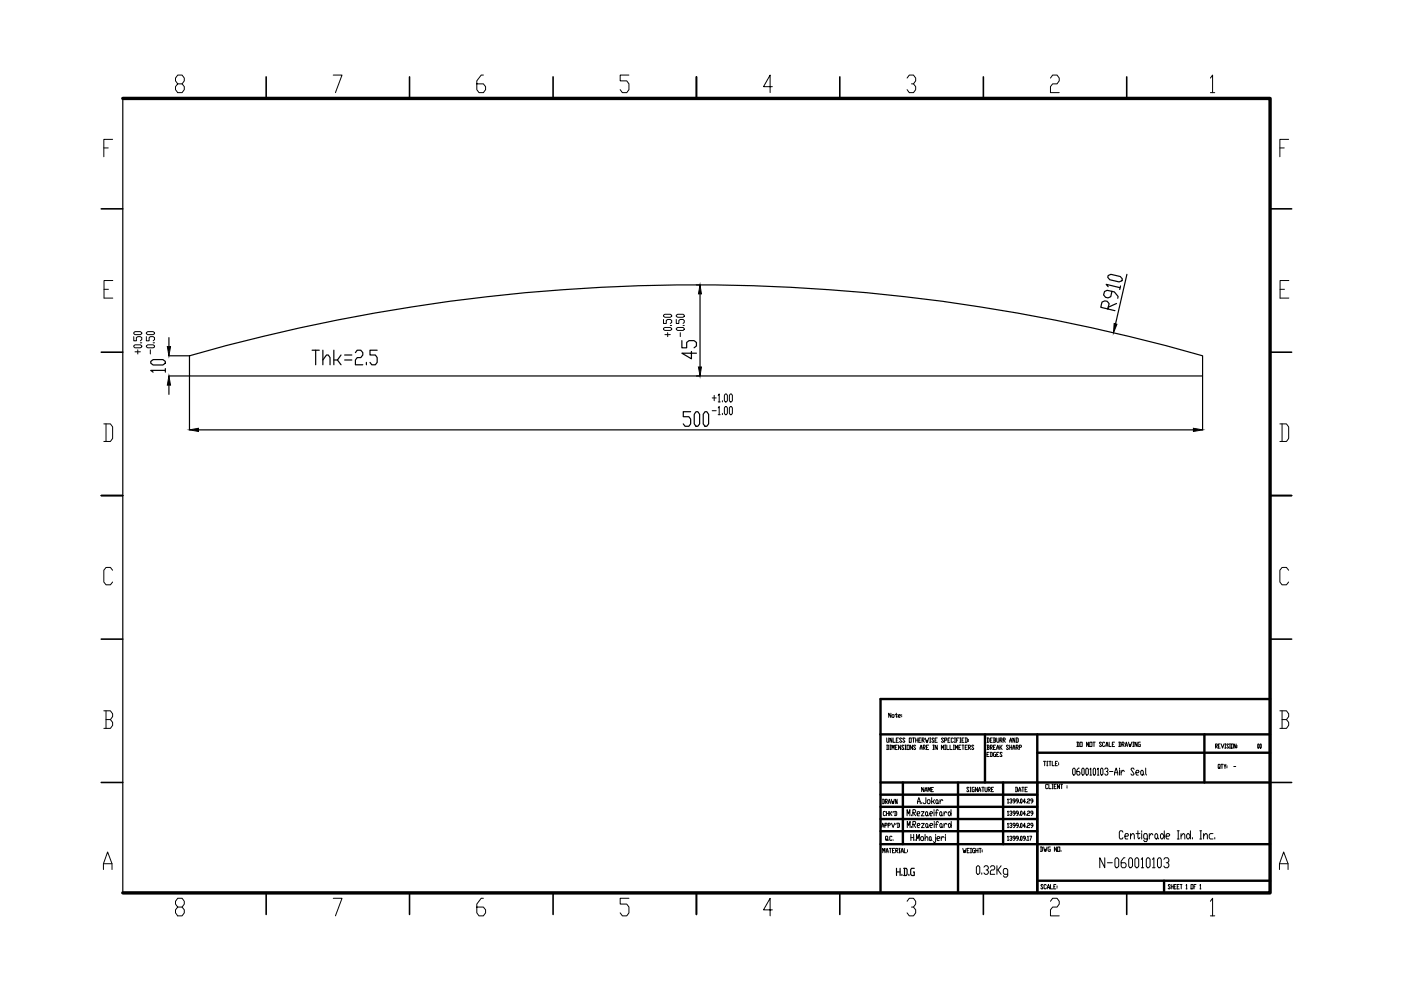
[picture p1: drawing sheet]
<svg xmlns="http://www.w3.org/2000/svg" width="297mm" height="210mm" viewBox="0 0 297 210" stroke-linecap="round" stroke-linejoin="round" font-family="sans-serif">
<!-- layer: 0 -->
<g fill="none" stroke="#000" stroke-width=".25">
<path d="M26 20.9v168.4M235 58.4l.5-.2 2 .4 .5 .5-.1 .4-.6 .3-2-.5-.4-.5zM238.9 58.2l-2.4 10.5M32 76.6l.5-.4h2l.6 .4v.4l-.6 .4h-2l-.5-.4zM35.1 78.5h-3.1l.5 .4M35.1 78.1v.8M35.8 79.7h4.3M35.8 75.4h4.3M35.8 71.6v1.9M40.2 75.4a390.8 390.8 0 0 1 214.8 0v4.3h-214.8zM40.2 79.8v11.3M66.2 74.3h1.5"/>
<path d="M66.9 74.3v3M68.5 76.3l.7-1h.4l.4 .5v1.5M68.5 74.3v3M70.8 74.3v3M71.5 76.3l.8 1M72.3 75.3l-.8 1h-.7M73.1 75.3h1.5M73.1 76.3h1.5M75.4 74.8l.3-.5h.8l.4 .5v.5l-.4 .5h-.8l-.3 .5v1h1.5M77.7 76.8v.5M80 74.3h-1.6v1h1.2l.4 .5v1l-.4 .5h-.8l-.4-.5M144.6 72.2v1.5h1v-1.1l.5-.4h1.1l.5 .4v.8l-.5 .3"/>
<path d="M146.6 74.5v1.6l-2-1.2h3.1M147.7 79.7h.7M147.7 60.4h.7M148.4 62.3v15.5M234.9 65.5l.3-1.1-.5-.5-.5-.1-.6 .3-.2 1.1 3 .7M235 60.8l-.5-.5 3 .7M235.8 61.8l-.3 1.1-.6 .3-.5-.2-.4-.5 .2-.7 .5-.2 1.6 .3 .8 1-.1 .3M236.7 64.3l-1.7 .9M237.6 60.6l-.2 .8M255 79.8v11.3M35.8 81.7v1.9M42.1 91.1h210.9"/>
<path d="M146.4 87.3h-1.5v1h1.2l.3 .6v1l-.3 .5h-.9l-.3-.5M147.6 87.3h.4l.3 .5v2.1l-.3 .5h-.4l-.4-.5v-2.1zM149.5 87.3h.4l.3 .5v2.1l-.3 .5h-.4l-.4-.5v-2.1zM190.1 184.1v1.5M190.1 184.9h.7M190.8 184.1v1.5M191.2 185.4v.2M191.6 184.1h.6l.1 .3v1l-.1 .2h-.6M191.8 184.1v1.5M192.7 185.4v.2M193.8 184.1h-.5l-.2 .3v1l.2 .2h.5v-.7h-.1"/>
</g>
<g fill="none" stroke="#000" stroke-width=".51">
<path d="M186.7 155.7h82.6M208.8 155.7v10.2M219.9 155.7v33.6M219.9 159.6h49.4M255.4 155.7v10.2M269.3 148.2h-82.6v40.9M186.7 179h82.6M186.7 165.9h82.6M186.7 176.2h33.2M186.7 173.7h33.2M186.7 171.1h33.2M186.7 168.5h33.2"/>
<path d="M191.4 165.9v13.1M203.1 165.9v23.2M212.7 165.9v13.1M219.9 186.7h49.4M246.8 186.7v2.6"/>
</g>
<path d="M26 20.9h243.3v168.4h-243.3" fill="none" stroke="#000" stroke-width=".72"/>
<g fill="none" stroke="#000" stroke-width=".34">
<path d="M56.4 16.3v4.6M86.8 16.3v4.6M117.3 16.3v4.6M147.7 16.3v4.6M178.1 16.3v4.6M208.5 16.3v4.6M238.9 16.3v4.6M21.5 44.3h4.5M269.3 44.3h4.6M21.5 74.7h4.5M269.3 74.7h4.6M21.5 105.1h4.5"/>
<path d="M269.3 105.1h4.6M21.5 135.5h4.5M269.3 135.5h4.6M21.5 165.9h4.5M269.3 165.9h4.6M56.4 189.3v4.6M86.8 189.3v4.6M117.3 189.3v4.6M147.7 189.3v4.6M178.1 189.3v4.6M208.5 189.3v4.6M238.9 189.3v4.6"/>
</g>
<g fill="none" stroke="#000" stroke-width=".21">
<path d="M37.7 17.8l-.5-.7v-.5l.5-.7h.9l.5 .7v.5l-.5 .7h-.9l-.5 .6v.6l.5 .6h.9l.5-.6v-.6l-.5-.6M70.7 15.9h1.8l-1.4 3.7M102.5 15.9h-.5l-.9 1.2v1.9l.5 .6h.9l.5-.6v-.6l-.5-.6h-1.4M133.4 15.9h-1.9v1.2h1.4l.5 .7v1.2l-.5 .6h-.9l-.5-.6M163.7 18.4h-1.8l1.4-2.5v3.7M192.3 16.6l.5-.7h.9l.4 .7v.5l-.4 .7h-.4M193.7 17.8l.4 .6v.6l-.4 .6h-.9l-.5-.6M222.7 16.6l.5-.7h.9l.5 .7v.5l-.5 .7h-.9l-.5 .6v1.2h1.9M256.6 16.6l.5-.7v3.7M256.6 19.6h1M22 31.4h.9M23.9 29.5h-1.9v3.7"/>
<path d="M271.4 31.4h.9M273.2 29.5h-1.8v3.7M23.9 59.5h-1.8v3.7h1.8M273.3 59.5h-1.9v3.7h1.9M22.1 61.3h.9M28.4 73.3l.2-.2h1.2l.3 .2v.2l-.3 .2h-1.2l-.2-.2zM28.4 71.4v.9h.5v-.7l.3-.2h.6l.3 .2v.4l-.3 .3M28.4 70.5l.2-.2h1.2l.3 .2v.2l-.3 .3h-1.2l-.2-.3zM28.6 74.6h1.2M29.2 74.2v.9M29.8 72.7h.3M31 73.3l.3-.2h1.2l.3 .2v.2l-.3 .2h-1.2l-.3-.2z"/>
<path d="M31 71.4v.9h.6v-.7l.3-.2h.6l.3 .2v.4l-.3 .3M31 70.5l.3-.2h1.2l.3 .2v.2l-.3 .3h-1.2l-.3-.3zM31.9 74.2v.9M32.5 72.7h.3M140.7 69.6l.3-.2h1.1l.3 .2v.3l-.3 .2h-1.1l-.3-.2zM140.7 67.7v.9h.6v-.7l.3-.2h.5l.3 .2v.5l-.3 .2M140.7 66.8l.3-.2h1.1l.3 .2v.3l-.3 .2h-1.1l-.3-.2zM141 71h1.1M141.6 70.5v.9M142.1 69h.3M143.4 69.6l.3-.2h1.1l.3 .2v.3l-.3 .2h-1.1l-.3-.2zM143.4 67.7v.9h.5v-.7l.3-.2h.6l.3 .2v.5l-.3 .2"/>
<path d="M143.4 66.8l.3-.2h1.1l.3 .2v.3l-.3 .2h-1.1l-.3-.2zM144.2 70.5v.9M144.8 69h.3M271.4 61.3h.9M22 89.9h1.4l.5 .6v2.5l-.5 .6h-1.4M22.5 89.9v3.7M151 84.4h.8M151 87.1h.8M151.4 83.8v1.2M152.3 83.8l.2-.3v1.7M152.3 86.5l.2-.3v1.7M152.3 85.2h.4"/>
<path d="M152.3 87.9h.4M153.2 85v.2M153.2 87.6v.3M153.8 83.5h.2l.2 .3v1.2l-.2 .2h-.2l-.2-.2v-1.2zM153.8 86.2h.2l.2 .3v1.1l-.2 .3h-.2l-.2-.3v-1.1zM154.9 83.5h.2l.2 .3v1.2l-.2 .2h-.2l-.3-.2v-1.2zM154.9 86.2h.2l.2 .3v1.1l-.2 .3h-.2l-.3-.3v-1.1zM271.4 89.9h1.4l.4 .6v2.5l-.4 .6h-1.4M271.8 89.9v3.7M23.9 120.9l-.5-.6h-.9l-.5 .6v2.5l.5 .6h.9l.5-.6M273.2 120.9l-.4-.6h-1l-.4 .6v2.5l.4 .6h1l.4-.6M22 150.7h1.4l.5 .6v.6l-.5 .7"/>
<path d="M22.5 152.6h.9l.5 .6v.6l-.5 .6h-1.4M22.5 150.7v3.7M188 156.5l.1 .9h.2l.1-.2v-.7M188 158h.3l.1 .2-.1 .7h-.3M188.1 158v.9M188.7 158h.2M188.7 158.9h.2M188.8 158v.9M188.9 151.2v.9l-.5-.9v.9M189.1 156.5v.9l-.4-.9v.9M189.1 158.9v-.9l.3 .6 .2-.6v.9M189.1 151.6l.1-.1 .4 .1-.2 .5-.3-.1z"/>
<path d="M189.4 156.5v.9h.4M189.8 151.5h.4M189.8 158.5h.2M190 151.2v.8l.1 .1 .1-.1M190 156.9h.2M190.2 158h-.4v.9h.4M190.5 151.8h.3v-.3l-.3 .1v.4l.3 .1M190.5 156.5h-.5v.9h.5M191 158v.9l-.5-.9v.9M191.2 156.6l-.4-.1-.1 .1 .5 .6-.1 .2-.4-.2M191.2 151.5v.1M191.2 151.8v.2"/>
<path d="M191.6 158.2l-.3-.2-.1 .2 .4 .6-.1 .1-.3-.1M191.9 156.6l-.4-.1-.1 .1 .5 .6-.2 .2-.3-.2M191.9 158h.2M191.9 158.9h.2M192 158v.9M192.3 158h.5v.9h-.5zM192.8 156.5h.4v.9h-.4zM193.5 158v.9l-.5-.9v.9M193.5 156.5h.4M193.7 156.5v.9M194.1 158.2l-.3-.2-.1 .2 .4 .6-.1 .1-.3-.1M194.1 156.9h.5"/>
<path d="M194.1 156.5v.9M194.6 156.5v.9M194.8 156.9h.3M195.1 158.9l.2-.9 .2 .9M195.1 158.6h.4M195.3 156.5h-.5v.9h.5M195.5 156.9h.3l.2-.1-.2-.3h-.3v.9M195.6 156.9l.4 .5M195.7 158.5h.4v-.5h-.4v.9M195.8 158.5l.4 .4M196.2 156.5l.2 .9 .2-.5v.5l.3-.9M196.4 158.5h.2"/>
<path d="M196.9 158h-.5v.9h.5M197.1 157.4h.2M197.1 156.5h.2M197.2 156.5v.9M197.8 158h.2M197.8 158.9h.2M197.9 158v.9M198 156.6l-.1-.1-.3 .1 .4 .6-.1 .2-.3-.2M198.2 156.9h.3M198.7 156.5h-.5v.9h.5M198.7 158v.9l-.5-.9v.9M199.6 158.9v-.9l.3 .6 .2-.6v.9"/>
<path d="M200.1 156.6l-.4-.1-.1 .1 .5 .6-.2 .2-.3-.2M200.3 156.9h.4v-.4h-.4v.9M200.3 158h.2M200.3 158.9h.2M200.4 158v.9M200.7 158v.9h.5M201 156.9h.2M201.4 156.5h-.4v.9h.4M201.4 158v.9h.5M202.1 156.6l-.1-.1h-.2l-.1 .1 .1 .8 .3-.2M202.1 158h.3M202.1 158.9h.3"/>
<path d="M202.2 158v.9M202.4 157.4h.2M202.4 156.5h.2M202.5 156.5v.9M202.6 158.9v-.9l.2 .6 .2-.6v.9M202.8 156.9h.2M203.3 156.5h-.5v.9M203.3 158.5h.2M203.5 157.4h.2M203.5 156.5h.2M203.6 156.5v.9M203.7 158h-.4v.9h.4"/>
<path d="M204 156.9h.2M204 158h.4M204.2 158v.9M204.4 156.5h-.4v.9h.4M204.6 156.5h.4l.1 .1v.6l-.1 .2h-.4M204.6 158.5h.3M204.8 156.5v.9M205.1 158h-.5v.9h.5M205.3 158.5h.4l.1-.2-.1-.3h-.4v.9M205.3 156.8v.1M205.3 157.1v.1M205.4 158.5l.4 .4"/>
<path d="M206.5 158.2l-.4-.2-.1 .2 .5 .6-.2 .1-.3-.1M209.3 156.5h.3l.1 .1v.6l-.1 .2h-.3M209.3 158h.3l.1 .2-.1 .3M209.3 160h.2M209.4 158.5h.2l.1 .3-.1 .1h-.3M209.4 156.5v.9M209.4 158v.9M209.7 159.5h-.4v.9h.4M210 158.5h.3v-.5h-.3v.9M210 159.5l.4 .1v.7l-.4 .1M210 156.9h.2M210.1 158.5l.3 .4"/>
<path d="M210.1 159.5v.9M210.4 156.5h-.4v.9h.4M210.7 156.5h.3v.4M210.7 158.5h.2M210.7 156.9h.3l.1 .3-.1 .2h-.3M210.7 156.5v.9M211.1 158h-.4v.9h.4M211.1 159.5l-.4 .1v.8h.4l-.1-.4M211.3 156.5l.2 .9 .3-.2v-.7M211.3 158.9l.2-.9 .3 .9M211.3 158.6h.5M211.3 160h.2"/>
<path d="M211.8 159.5h-.5v.9h.5M212 156.9h.3l.2-.1-.2-.3h-.3v.9M212 158v.9M212.1 156.9l.4 .5M212.1 158.5l.4 .4M212.5 158l-.5 .5M212.5 159.6l-.2-.1-.3 .1 .5 .7-.2 .1-.3-.1M212.7 156.9h.3l.1-.1-.1-.3h-.3v.9M212.8 156.9l.3 .5M213.8 158.2l-.3-.2-.1 .2 .4 .6-.1 .1-.3-.1M214.1 157.4l.2-.9 .2 .9M214.1 158.5h.4"/>
<path d="M214.1 157.1h.4M214.1 158v.9M214.5 158v.9M214.8 158.9l.2-.9 .2 .9M214.8 158.6h.4M215.2 156.5v.9l-.4-.9v.9M215.4 156.5h.4l.1 .1v.6l-.1 .2h-.4M215.4 158.5h.4l.1-.2-.1-.3h-.4v.9M215.6 156.5v.9M215.6 158.5l.3 .4M216.1 158.5h.4l.1-.2-.1-.3h-.4v.9M228.3 157.4h.3l.2 .1v.6l-.2 .2h-.3"/>
<path d="M228.4 157.4v.9M229 157.4h.4v.9h-.4zM230.8 157.4v.9l-.4-.9v.9M231.1 157.4h.4v.9h-.4zM231.7 157.4h.5M231.9 157.4v.9M233.6 157.5l-.4-.1-.1 .1 .5 .6-.2 .2-.3-.2M234.2 157.5l-.1-.1-.3 .1 .1 .8 .3-.2M234.5 158.3l.2-.9 .2 .9M234.5 158h.4M235.2 157.4v.9h.4M235.8 157.8h.3"/>
<path d="M236.3 157.4h-.5v.9h.5M237.2 157.4h.3l.2 .1v.6l-.2 .2h-.3M237.3 157.4v.9M237.9 157.8h.3l.1-.2-.1-.2h-.3v.9M238 157.8l.3 .5M238.6 158.3l.2-.9 .2 .9M238.6 158h.4M239.3 157.4l.2 .9 .1-.5 .1 .5 .2-.9M240.2 157.4h.2M240.2 158.3h.2M240.3 157.4v.9M241.1 157.4v.9l-.5-.9v.9"/>
<path d="M241.8 157.4h-.4l-.1 .1 .1 .8h.4v-.5h-.2M257.7 158.2h.3v-.5h-.3v.9M257.8 158.2l.3 .4M258.3 158.2h.2M258.7 157.7h-.4v.9h.4M258.9 157.7l.3 .9 .3-.9M259.7 158.6h.2M259.7 157.7h.2M259.8 157.7v.9M260.5 157.9l-.1-.2-.3 .2 .4 .6-.1 .1-.3-.1M260.7 158.6h.2M260.7 157.7h.2"/>
<path d="M260.8 157.7v.9M261.1 157.7h.4v.9h-.4zM262.1 157.7v.9l-.4-.9v.9M262.3 158v.2M262.3 158.3v.2M266.7 157.7l.3 .2-.2 .7-.1-.1zM267.1 157.9l.2-.2 .1 .2-.1 .7-.2-.1zM271.4 150.7h1.4l.4 .6v.6l-.4 .7M271.8 152.6h1l.4 .6v.6l-.4 .6h-1.4M271.8 150.7v3.7M186.9 175.4l.3-.9 .2 .9M186.9 175.1h.5"/>
<path d="M187.1 169.5h.3l.1 .1v.6l-.1 .2h-.3M187.2 169.5v.9M187.6 175h.4l.1-.3-.5-.2v.9M187.7 169.9h.3v-.4h-.3v.9M187.7 172.2l-.1-.2-.3 .2 .1 .7 .3-.1M187.8 169.9l.3 .5M188 177.9l.1 .2-.2 .1-.2-.8 .4-.1 .1 .1-.1 .7 .1 .1M188 172v.9M188 172.5h.4M188.3 175h.3l.2-.3-.5-.2v.9M188.3 170.4l.3-.9 .2 .9M188.3 170.1h.5"/>
<path d="M188.4 172v.9M188.4 178.1v.1M188.6 179.9h.4M188.6 172v.9M188.8 172.5l.3 .4M188.8 179.9v.9M189 169.5l.2 .9 .1-.5 .1 .5 .2-.9M189 174.5l.4 .9 .3-.9M189.1 172l-.5 .5M189.1 177.4l-.1-.1-.4 .1v.7l.2 .1 .3-.1M189.4 178.1v.1M189.4 172l-.1 .3"/>
<path d="M189.7 172l.4 .2v.6l-.4 .1M189.7 179.9h-.5v.9h.5M189.8 172v.9M190 174.5l-.1 .3M190.2 169.5v.9l-.4-.9v.9M190.2 174.5l.5 .2v.6l-.1 .1h-.4M190.4 174.5v.9M190.6 179.9h.2M190.7 179.9v.9M191.7 179.9v.9h.5M192.3 173v-1.3l.3 .9 .3-.9v1.3M192.4 175.5v-1.3l.3 .8 .3-.8v1.3"/>
<path d="M193.1 176.9v1.3M193.1 177.6h.6M193.3 172.8v.2M193.3 175.2v.3M193.5 172.3h.5l.1-.2-.1-.4h-.5v1.3M193.5 174.8h.5l.1-.2-.1-.4h-.5v1.3M193.7 172.3l.4 .7M193.7 174.8l.4 .7M193.7 176.9v1.3M194 178v.2M194.3 178.2v-1.3l.3 .9 .3-.9v1.3M194.4 172.6h.5l.1-.3-.1-.2h-.3l-.2 .2 .2 .7h.3"/>
<path d="M194.5 175h.4l.2-.2-.2-.2h-.3l-.1 .2 .1 .7h.3M194.5 170.4l.3-1.3 .3 1.3M194.5 170h.6M195.3 172.1h.6l-.6 .9h.6M195.4 174.6h.6l-.6 .9h.6M195.4 177.4h.3l.1 .2-.1 .6h-.3l-.2-.2v-.4zM195.4 170.2v.2M195.9 167v.9l-.5-.9v.9M196.1 167.9l.2-.9 .3 .9M196.1 167.6h.5M196.1 177.8l.5-.4 .1 .2v.6M196.1 176.9v1.3"/>
<path d="M196.3 169.1v1.1l-.1 .2h-.3l-.2-.2M196.4 172.1h.2l.1 .2-.1 .7-.4-.2zM196.4 174.6l.3 .2-.1 .7-.3-.3v-.4zM196.7 172.8l.2 .2M196.7 175.2l.2 .3M196.8 167.9v-.9l.2 .6 .2-.6v.9M196.8 169.5h.3l.1 .3-.1 .6h-.3l-.2-.2v-.4zM197.1 172.6h.5l.1-.3-.1-.2h-.3l-.2 .2 .2 .7h.3M197.1 175h.5l.2-.2-.2-.2h-.3l-.2 .2 .2 .7h.3M197.1 177.4l.3 .2-.1 .6-.3-.2zM197.4 167.4h.3M197.4 178l.2 .2"/>
<path d="M197.5 169.1v1.3M197.8 170l.3 .4M197.9 167h-.5v.9h.5M198 171.7v.2M198 172.1v.9M198.1 174.2v.2M198.1 174.6v.9M198.1 169.5l-.3 .5h-.3M198.3 172.3h.5M198.4 177.4v1l-.2 .2-.3-.2M198.4 174.8h.4M198.4 176.9v.2"/>
<path d="M198.5 169.5l.4 .3v.4l-.2 .2-.3-.2zM198.7 177.8h.4l.2-.2-.2-.2h-.3l-.1 .2 .1 .6h.3M198.9 170.2l.1 .2M198.9 171.9l-.1-.2-.3 .2v1.1M199 174.4l-.2-.2-.3 .2v1.1M199.3 169.5v.9M199.4 172.1h.2l.1 .2-.1 .7-.4-.2zM199.4 174.6l.3 .2-.1 .7-.3-.3v-.4zM199.6 177.4v.8M199.7 172.8l.2 .2M199.7 175.2l.2 .3M199.9 169.8l-.3-.3-.3 .5"/>
<path d="M200.2 177.6l-.3-.2-.3 .4M200.2 172.1v.9M200.2 174.6v.9M200.4 176.9v.2M200.4 177.4v.8M200.7 172.3l-.3-.2-.2 .5M200.8 174.8l-.4-.2-.2 .4M201.2 172.1l.4 .5-.3 .4-.3-.2zM201.2 174.6h.2l.3 .4-.3 .5h-.2l-.1-.3zM201.6 171.7v1.3M201.7 174.2v1.3M204.1 179.9l.3 .9 .1-.5 .1 .5 .3-.9"/>
<path d="M205.4 167.1l-.1-.2h-.2l-.1 .2 .4 .6-.1 .2h-.2l-.1-.2M205.5 179.9h-.4v.9h.4M205.7 167.9h.2M205.7 166.9h.2M205.7 179.9h.3M205.8 166.9v1M205.9 179.9v.9M206.5 166.9h-.3l-.1 .2 .1 .8h.3v-.5M206.7 179.9h-.4l-.1 .1 .1 .8h.4v-.5h-.2M206.9 179.9v.9M207.3 166.9v1l-.5-1v1M207.3 179.9v.9"/>
<path d="M207.5 167.9l.2-1 .2 1M207.5 167.5h.4M207.6 179.9h.4M207.8 179.9v.9M208.2 166.9h.4M208.4 166.9v1M208.8 166.9l.2 1 .3-.2v-.8M209.5 167.4h.4v-.5h-.4v1M209.6 167.4l.4 .5M210.2 167.4h.2M210.7 166.9h-.5v1h.5M213.6 169.5l.1-.1v.9"/>
<path d="M213.6 172.1l.1-.1v.9M213.6 174.7l.1-.2v1M213.6 177.4l.1-.1v.9M213.6 170.3h.3M213.6 172.9h.3M213.6 175.5h.3M213.6 178.2h.3M214.1 169.5l.1-.1 .3 .1-.2 .3M214.1 172.1l.1-.1 .3 .1-.2 .3M214.1 174.7l.1-.2 .3 .2-.2 .3M214.1 177.4l.1-.1 .3 .1v.2l-.2 .1M214.4 169.8l.1 .2-.1 .3-.3-.2"/>
<path d="M214.4 172.4l.1 .2-.1 .3-.3-.2M214.4 175l.1 .1-.1 .4-.3-.2M214.4 177.7l.1 .2-.1 .3-.3-.1M215.2 169.8h-.3l-.1-.1 .1-.3 .3 .1v.5l-.3 .3M215.2 172.4h-.3l-.1-.1 .1-.3 .3 .1v.5l-.3 .3M215.2 175h-.3l-.1-.2 .1-.3 .3 .2v.4l-.3 .4M215.2 177.7h-.3l-.1-.3 .1-.1 .3 .1v.5l-.3 .3M215.3 166.9h.3l.1 .2-.1 .8h-.3M215.4 166.9v1M215.9 169.8h-.3l-.2-.1 .2-.3 .3 .1v.5l-.3 .3M215.9 172.4h-.3l-.2-.1 .2-.3 .3 .1v.5l-.3 .3M215.9 175h-.3l-.2-.2 .2-.3 .3 .2v.4l-.3 .4"/>
<path d="M215.9 177.7h-.3l-.2-.3 .2-.1 .3 .1v.5l-.3 .3M216 167.9l.2-1 .3 1M216 167.5h.5M216.1 170.1v.2M216.1 172.7v.2M216.1 175.3v.2M216.1 178.1v.1M216.4 177.4l.1-.1 .2 .1-.1 .8-.2-.1zM216.5 169.4l.2 .1-.1 .8-.2-.2zM216.5 172l.2 .1-.1 .8-.2-.2zM216.5 174.5l.2 .2-.1 .8-.2-.2zM216.7 166.9h.4"/>
<path d="M216.9 166.9v1M217.3 167.4h.3M217.4 170h-.5l.4-.6v.9M217.4 172.6h-.5l.4-.6v.9M217.4 175.1h-.5l.4-.6v1M217.4 177.7h-.4l-.1-.3 .1-.1 .4 .1v.5l-.4 .3M217.6 170.1v.2M217.6 172.7v.2M217.6 175.3v.2M217.6 178.1v.1M217.8 166.9h-.5v1h.5M217.8 169.5l.2-.1 .3 .1-.1 .3-.4 .2v.3h.5"/>
<path d="M217.8 172.1l.2-.1 .3 .1-.1 .3-.4 .2v.3h.5M217.8 174.7l.2-.2 .3 .2-.1 .3-.4 .1v.4h.5M217.8 177.4l.2-.1v.9M217.8 178.2h.3M218.3 177.3h.4l-.3 .9M219 169.8h-.3l-.2-.1 .2-.3 .3 .1v.5l-.3 .3M219 172.4h-.3l-.2-.1 .2-.3 .3 .1v.5l-.3 .3M219 175h-.3l-.2-.2 .2-.3 .3 .2v.4l-.3 .4M220.6 179.6h.3l.2 .1v.6l-.2 .2h-.3M220.7 179.6v.9M221.2 161.4h.5M221.3 179.6l.2 .9 .1-.5 .1 .5 .3-.9"/>
<path d="M221.5 161.4v.9M222 161.4h.2M222 162.3h.2M222 161.4v.9M222.2 166.4l-.2-.1-.3 .1v.7l.1 .1 .4-.1M222.4 166.3v.9h.4M222.4 161.4h.4M222.6 161.4v.9M222.7 179.6h-.4l-.1 .1 .1 .8h.4v-.5h-.2M223.1 166.3h.2M223.1 167.2h.2M223.1 161.4v.9h.4"/>
<path d="M223.2 166.3v.9M223.5 166.8h.2M223.8 161.9h.2M223.9 166.3h-.4v.9h.4M224 179.6v.9l-.4-.9v.9M224.2 161.4h-.4v.9h.4M224.2 179.6h.5v.9h-.5zM224.5 161.7v.2M224.5 162v.2M224.6 166.3v.9l-.4-.9v.9M224.9 166.3h.4M225.1 166.3v.9"/>
<path d="M226.2 166.6v.2M226.2 166.9v.2M227.6 162.9l.4 .2v1l-.2 .2-.4-.2v-1zM228.8 162.9h-.2l-.3 .4v.8l.2 .2h.3l.2-.2-.2-.5h-.5M229.5 162.9l.4 .2v1l-.2 .2-.3-.2v-1zM230.4 162.9l.4 .2v1l-.3 .2-.3-.2v-1zM231.1 163.1l.2-.2v1.4M231.1 164.3h.3M231.9 162.9l.4 .2v1l-.2 .2-.3-.2v-1zM232.7 163.1l.1-.2v1.4M232.7 164.3h.3M233.5 162.9l.3 .2v1l-.1 .2-.4-.2v-1z"/>
<path d="M234.2 163.1l.2-.2h.3l.2 .4-.3 .3M234.7 163.6l.2 .2-.2 .5h-.3l-.2-.2M235.2 163.6h.8M236.3 164.3v-.5l.3-.9 .4 .9v.5M236.3 163.8h.7M237.4 162.9v.2M237.4 163.3v1M237.7 163.3v1M238.1 176.4l-.2-.3h-.4l-.2 .3v1.2l.2 .3h.4l.2-.3M238.4 163.6l-.4-.3-.3 .5M238.5 177.3h.6l.2-.3-.2-.3h-.4l-.2 .3v.6l.2 .3h.4M239.7 177.3l.4-.6h.2l.2 .3v.9"/>
<path d="M239.7 176.7v1.2M240.5 163.1l-.2-.2h-.4l-.1 .2 .7 1-.2 .2h-.4l-.1-.2M240.8 163.8h.5l.2-.2-.2-.3h-.3l-.2 .3v.5l.2 .2h.3M240.9 176.7h.8M241.3 176.1v1.5l.2 .3 .2-.3M242 163.3h.2l.2 .3v.5l-.2 .2h-.2l-.1-.2v-.5zM242.1 176.1v.3M242.1 176.7v1.2M242.4 164.1l.2 .2M242.9 162.9v1.2l.2 .2M243.2 177.9h-.5l-.2-.3v-.6l.2-.3h.4l.1 .3v1.1l-.1 .3h-.4l-.2-.3M243.7 176.7v1.2"/>
<path d="M244.4 177l-.1-.3h-.2l-.4 .6M245.1 176.7l.3 .3v.6l-.2 .3-.3-.3v-.6zM245.4 177.6l.3 .3M246.3 176.7h.1l.4 .6-.4 .6-.4-.3v-.6zM246.8 176.1v1.8M247.2 177.3h.6l.2-.3-.2-.3h-.4l-.2 .3v.6l.2 .3h.4M249.6 176.1h.4M249.6 177.9h.4M249.8 176.1v1.8M250.4 177.3l.4-.6h.2l.2 .3v.9M250.4 176.7v1.2M251.8 176.7h.2l.4 .6-.4 .6h-.2l-.2-.3v-.6z"/>
<path d="M252.4 176.1v1.8M252.8 177.6v.3M254.4 176.1h.4M254.4 177.9h.4M254.6 176.1v1.8M255.2 177.3l.4-.6h.2l.2 .3v.9M255.2 176.7v1.2M257.2 176.7h-.6l-.2 .3v.6l.2 .3h.6M257.6 177.6v.3M258.5 162.6l.1 .2-.2 .1v-.8l.3 .1-.1 .6 .1 .1M258.9 162.1h.4M259.1 162.1v.8"/>
<path d="M259.5 162.1l.2 .8M259.9 162.1l-.2 .4M260.1 162.3v.2M260.1 162.6v.2M261.6 162.5h.4M21.9 184.4v-1.3l.9-2.5 .9 2.5v1.3M21.9 183.1h1.8M37.7 192.3l-.5-.6v-.6l.5-.6h.9l.5 .6v.6l-.5 .6h-.9l-.5 .6v.6l.5 .7h.9l.5-.7v-.6l-.5-.6M70.7 190.5h1.8l-1.4 3.7M102.5 190.5h-.5l-.9 1.2v1.8l.5 .7h.9l.5-.7v-.6l-.5-.6h-1.4M133.4 190.5h-1.9v1.2h1.4l.5 .6v1.2l-.5 .7h-.9l-.5-.7M163.7 192.9h-1.8l1.4-2.4v3.7"/>
<path d="M187.2 180.8v-.9l.2 .6 .2-.6v.9M187.9 180.8l.2-.9 .2 .9M187.9 180.5h.4M189.2 180.3h.2M189.9 180.3h.3l.2-.1-.2-.3h-.3v.9M190 180.3l.4 .5M190.6 180.8h.2M191.1 180.8l.2-.9 .2 .9M191.1 180.5h.4M192.3 191.1l.5-.6h.9l.4 .6v.6l-.4 .6h-.4M192.4 180.2v.1M192.4 180.5v.1"/>
<path d="M193.7 192.3l.4 .6v.6l-.4 .7h-.9l-.5-.7M205.1 180.3h.2M205.7 180.8h.3M206.9 180.3h.4M207.3 183.6h.2l.2 .3v1.2l-.2 .3h-.2l-.3-.3v-1.2zM208.2 185.1v.3M208.2 180.2v.1M208.2 180.5v.1M208.6 183.9l.3-.3h.4l.3 .3v.3l-.3 .2h-.2M209.3 184.4l.3 .3v.4l-.3 .3h-.4l-.3-.3M210 183.9l.2-.3h.5l.2 .3-.2 .5h-.5l-.2 .3v.7h.9M211.4 183.6v1.8"/>
<path d="M211.6 184.4l.7 1M212.3 183.6l-.7 .8h-.2M213.7 185.4h-.8l-.2-.3v-.7l.2-.2h.5l.3 .2v1.3l-.3 .3h-.5l-.2-.3M221.1 187.7l-.3-.2-.1 .2 .4 .6-.1 .2-.3-.2M221.8 187.7l-.1-.2-.3 .2 .1 .8 .3-.2M222 188.5l.3-1 .2 1M222 188.2h.5M222.7 191.1l.5-.6h.9l.5 .6v.6l-.5 .6h-.9l-.5 .6v1.3h1.9M222.7 187.5v1h.5M223.4 188h.2M223.9 187.5h-.5v1h.5M224.1 187.8v.2"/>
<path d="M224.1 188.2v.1M225 180.3v.2M234.2 181.9v2.1l-1-2.1v2.1M234.8 182.9h1M236.6 181.9h.3l.3 .3v1.4l-.3 .4h-.3l-.2-.4v-1.4zM238.5 181.9h-.2l-.6 .7v1l.3 .4h.5l.3-.4v-.3l-.3-.4h-.8M239.6 181.9h.2l.3 .3v1.4l-.3 .4h-.2l-.3-.4v-1.4zM240.9 181.9h.3l.2 .3v1.4l-.2 .4h-.3l-.3-.4v-1.4zM242 182.2l.2-.3v2.1M242 184h.5M243.3 181.9h.2l.3 .3v1.4l-.3 .4h-.2l-.3-.4v-1.4zM244.3 182.2l.3-.3v2.1"/>
<path d="M244.3 184h.6M245.7 181.9h.3l.2 .3v1.4l-.2 .4h-.3l-.3-.4v-1.4zM246.8 182.2l.2-.3h.6l.2 .3v.4l-.2 .3h-.3M247.6 182.9l.2 .4v.3l-.2 .4h-.6l-.2-.4M248.1 187.7l-.3-.2-.1 .2 .4 .6-.1 .2-.3-.2M248.3 188h.5M248.3 187.5v1M248.8 187.5v1M249 188h.2M249.4 187.5h-.4v1h.4M249.6 188h.2M250 187.5h-.4v1h.4"/>
<path d="M250.2 187.5h.4M250.4 187.5v1M251.5 187.7l.1-.2v1M251.5 188.5h.2M252.5 187.5h.4v1h-.4zM253.2 188h.2M253.6 187.5h-.4v1M254.4 187.7l.1-.2v1M254.4 188.5h.2M256.6 191.1l.5-.6v3.7M256.6 194.2h1M271.3 184.4v-1.3l.9-2.5 .9 2.5v1.3"/>
<path d="M271.3 183.1h1.8"/>
</g>
<path d="M35.5 73.5h.7l-.4 1.9zM148.4 60.4l.3 1.9h-.6zM148.1 77.8h.6l-.3 1.9zM236.2 68.6l.6 .1-.7 1.8zM35.8 79.7l.4 2h-.7zM40.2 91.1l1.9-.3v.7zM253 90.8l2 .3-2 .4z" fill="#000" stroke="#000" stroke-width=".21"/>
</svg>
